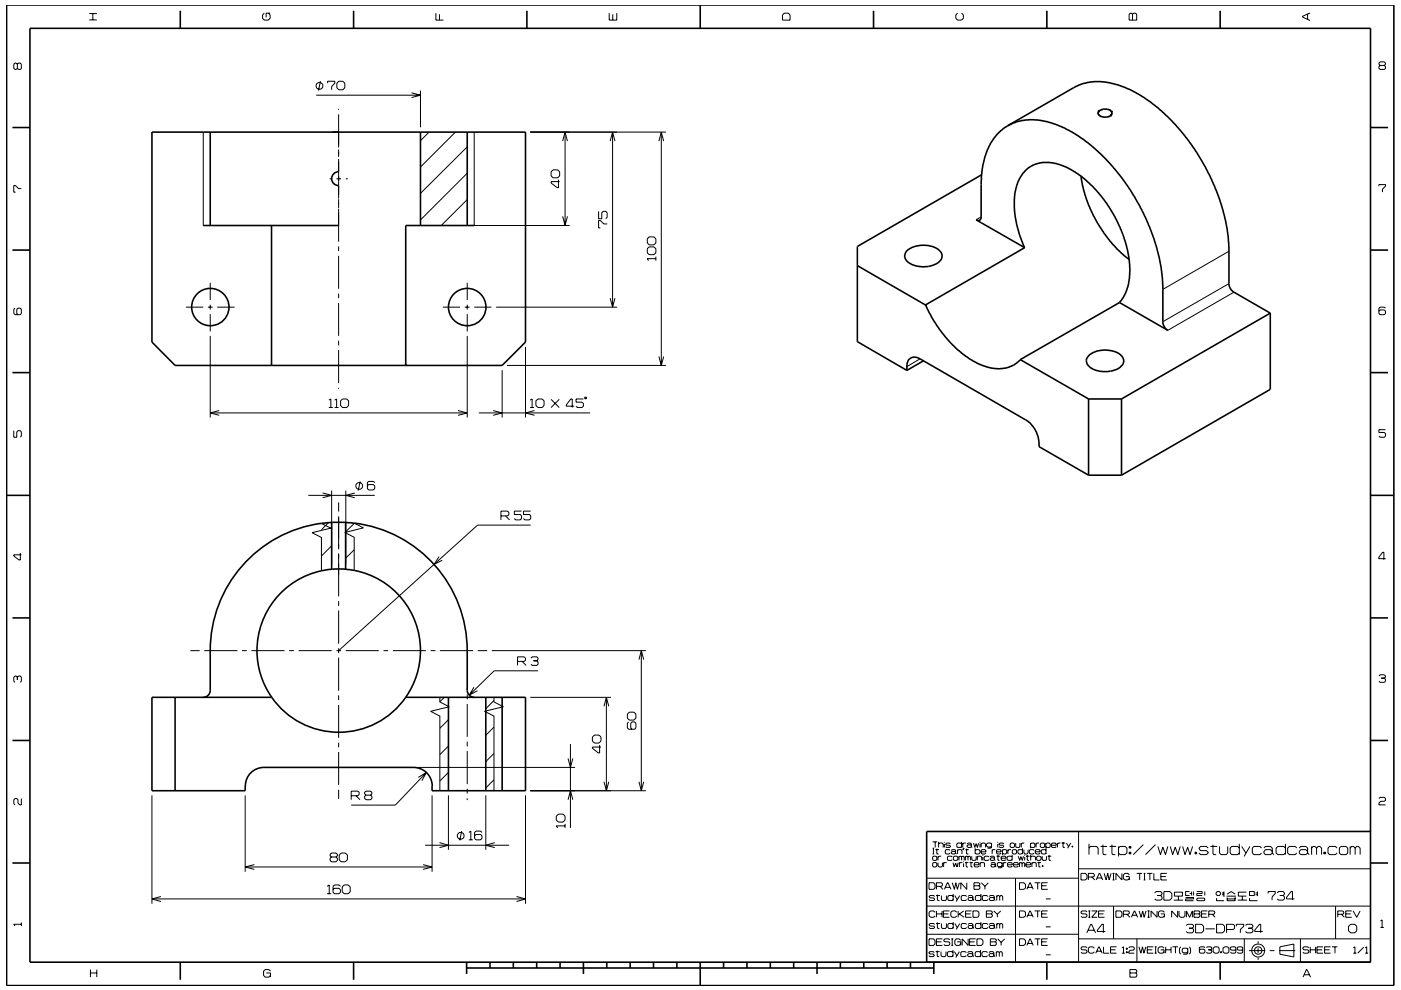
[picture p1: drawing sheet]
<svg xmlns="http://www.w3.org/2000/svg" width="297mm" height="210mm" viewBox="0 0 297 210" stroke-linecap="round" stroke-linejoin="round" font-family="sans-serif">
<g fill="none" stroke="#000" stroke-width=".21">
<path d="M3.7 13.6l-.3-.2h-.2l-.3 .2v.9l.3 .2 .5-.2M3.7 13.6l.2-.2h.4l.2 .2v.9l-.2 .2h-.4l-.2-.2M3.7 13.6v.9M18.9 4.2h1.6M18.9 2.9h1.6M19.7 2.9v1.3M56 2.8l-.3 .4v.7l.3 .4h.9l.4-.4v-.7l-.4-.4M57.3 2.8h-.9v.9M67.9 17.2l-.4 2M69.5 17.6v-.4h1.5v.4l-.7 .8v.6M71.4 17.6l.4-.4h.9l.4 .4v1l-.4 .4h-.9l-.4-.4zM87.2 19.7l2 .5-2 .5"/>
<path d="M89.2 19.2v7.8M92.4 2.8v1.5h1.6M93.2 3v1.3M129.2 2.8v1.5h1.6v-1.5M129.9 3v1.3M166.3 2.8h.8l.4 .4v1.1h-1.6v-1.1zM203 2.8l-.4 .4v.7l.4 .4h.9l.4-.4v-.7l-.4-.4M239.6 2.8h.3l.2 .2 .3-.2h.3l.3 .2v1.3h-1.6v-1.3zM240.1 3v1.3M277.2 3v1.1M277.7 2.7l-1.6 .8v.1l1.6 .8M292.6 13.9l-.2-.3v-.2l.2-.3h.9l.2 .3v.2l-.2 .3"/>
<path d="M292.6 13.9l-.2 .2v.4l.2 .2h.9l.2-.2v-.4l-.2-.2M292.6 13.9h.9M43.1 28v19.8M67 20.2h22.2M69.9 37.9h.4M71.3 37.9h1M71.8 23.1v.2M71.8 24.3v7M71.8 31.7v1.6M71.8 33.7v8.4M71.8 36v.4M71.8 37.4v1"/>
<path d="M71.8 39.4v.4M73.3 37.9h.4M91 28l-1.8 1.8M96.6 28l-7.4 7.4M99.1 36.7l-9.9 9.9M99.1 31.2l-9.9 9.8M100.5 28v19.8M112.4 28h28.8M117.3 36h.9l.5 .4v.9l-.5 .4h-.9l-.5-.4v-.9zM118.4 38.1v1.7h-.3l-1.3-1v-.3h1.9M119.3 29.9l.5-1.9 .5 1.9M119.8 28v19.8"/>
<path d="M129.4 29.9l.5-1.9 .5 1.9M129.9 28v37.1M139.7 29.9l.5-1.9 .5 1.9M140.2 28v49.5M292.4 39.5v-.3h1.3v.3l-.6 .6v.7M4.5 40h-.6l-.6-.6h-.4v1.4h.4M44.6 60v3.6M71.8 42.2v1.9M71.8 44.3v7M71.8 52.3v.9M71.8 54.3v6.9M99.1 42.3l-5.5 5.5"/>
<path d="M99.1 60v3.6M100 47.8h20.8M119.3 45.9l.5 1.9 .5-1.9M126.9 44.8v1.6h.7v-1.3l.3-.3h.5l.3 .3v1l-.3 .3M128.7 47.5h-.7l-.7-.7h-.4v1.5h.4M137.2 52.7l.4-.3h1l.5 .3v.9l-.5 .4h-1l-.4-.4zM137.6 50.2h1l.5 .5v.8l-.5 .4h-1l-.4-.4v-.8zM139.1 54.9h-1.9l.3 .4M139.1 54.4v.9M208 46l-1 .6M260.6 53.3l-14.1 8.1M3.2 65.4l-.3 .2v.9l.3 .3h1.1l.2-.3v-.9l-.2-.2h-.5l-.2 .2v.9l.2 .3"/>
<path d="M39.4 65.1h3.7M44.1 65.1h1M44.6 71.3v17.3M44.6 64.6v1.1M44.6 66.6v3.7M46.1 65.1h3.6M71.8 62.3v.9M71.8 64.3v6.9M71.8 72.3v1M71.8 74.2v7.1M93.9 65.1h3.6M98.6 65.1h1"/>
<path d="M99.1 71.3v17.3M99.1 64.6v1.1M99.1 66.6v3.7M100.5 65.1h3.7M105.2 65.1h25.6M106.5 78.5v10.1M107.5 77.5h33.7M111.4 73.6v15M129.4 63.2l.5 1.9 .5-1.9M139.7 75.6l.5 1.9 .5-1.9M195.1 76.1l-2.8 1.7M260.6 60.2l-14.1 8"/>
<path d="M261.6 62l-14 8.1M293.7 65.4l-.2-.3h-.9l-.2 .3v1.1l.2 .3h.9l.2-.3v-.5l-.2-.3h-.9l-.2 .3M2.9 91.3v1.4h.7v-1.1l.2-.3h.5l.2 .3v.9l-.2 .2M44.6 87.6h54.5M46.5 87.1l-1.9 .5 1.9 .5M69.7 84.9l.4-.3v1.8M69.7 86.4h.9M70.9 86.4h.9M70.9 84.9l.5-.3v1.8M71.8 82.3v.2M72.2 85l.4-.4h.9l.4 .4v1l-.4 .4h-.9l-.4-.4zM97.1 87.1l2 .5-2 .5"/>
<path d="M101.5 87.6h23.6M104.6 87.1l1.9 .5-1.9 .5M112.4 86.4h.8M112.4 84.9l.4-.3v1.8M113.3 87.1l-1.9 .5 1.9 .5M113.6 85l.5-.4h.8l.5 .4v1l-.5 .4h-.8l-.5-.4zM116.8 84.7l1.8 1.7M118.6 84.7l-1.8 1.7M121.7 86.1h-1.6v-.2l.9-1.3h.3v1.8M123.7 84.6h-1.6v.7h1.3l.3 .3v.5l-.3 .3h-1l-.3-.3M123.9 84.3l.3-.1 .2 .3-.3 .1zM293.7 91.1h-1.3v.6h1.1l.2 .3v.5l-.2 .2h-.9l-.2-.2"/>
<path d="M4.3 117.3v1.5h-.2l-1.2-.9v-.2h1.6M65.4 105.1h14.1M68.2 111l1.9 1-3.9 1 2 1v7.1M68.4 104.6l1.9 .5-1.9 .5M69.6 110.9l-1.4 1.4M70.3 115.8l-2.1 2.1M70.3 104.1v15.7M71.8 109.8v4.6M71.8 115.4v1M71.8 117.4v4.6M71.8 106.5v2M71.8 109.5v7"/>
<path d="M71.8 117.5v1M71.8 119.5v7M73.3 104.1v15.7M75.1 111l1.9 1-3.9 .9 2 1.1v7M75.1 116.6l-1.8 1.8M75.1 111l-1.8 1.8M75.2 104.6l-1.9 .5 1.9 .5M76.4 102.1l-.5 1.9M79.5 102.4l-.3-.3h-1.1l-.2 .3v1.2l.2 .3h1.1l.3-.3v-.5l-.3-.3h-1.1l-.2 .3M93.1 118.1l-1.1 1.6 1.8-.9M106.2 109.4h1.4l.3-.3v-.4l-.3-.3h-1.4v1.9M107.2 109.4l.8 .9"/>
<path d="M110.6 108.4h-1.5v.7h1.2l.3 .3v.6l-.3 .3h-1l-.2-.3M112.5 111.4h-11.2l-29.5 26.6M112.5 108.4h-1.5v.7h1.3l.2 .3v.6l-.2 .3h-1.1l-.2-.3M293.8 118.5h-1.5v-.3l.9-1.1h.2v1.6M40.3 138h2M43.3 138h7M51.3 138h1M53.3 138h7M61.3 138h1M63.3 138h7M71.3 138h1M71.8 127.5v1"/>
<path d="M71.8 129.5v7M71.8 137.5v1M71.8 139.5v7M73.3 138h7M81.3 138h1M83.3 138h7M91.3 138h1M93.3 138h7M101.3 138h2M104.3 138h32.6M112.6 139.6l.2-.3h1l.3 .3-.3 .6M135.5 139.9l.5-1.9 .5 1.9"/>
<path d="M136 138v29.7M3.7 143.6l-.3-.2h-.2l-.3 .2v.9l.3 .2M3.7 143.6l.2-.2h.4l.2 .2v.9l-.2 .2M3.7 143.6v.6M71.8 147.5v1M71.8 149.5v7M71.8 157.5v1M71.8 159.5v7M93.3 147.9v1l1.9 1-3.9 1 2 1v15.8M94.2 147.9l-.9 .9M95.1 158.2l-1.8 1.9M95.1 152.7l-1.8 1.8"/>
<path d="M99.1 145.9v.4M99.1 147.3v1M99.1 149.3v7M99.1 157.3v1M99.1 159.3v7M100.5 145.8l-1 1.6 1.7-.9M104.7 154.2l-1.7 1.7M104.7 148.6l-1.7 1.7M104.7 159.8l-1.7 1.7M104.7 147.9v1l2 1-4 1 2 1v15.8M109.7 140.3h1.4l.3-.3v-.4l-.3-.3h-1.4v1.8M110.7 140.3l.8 .8"/>
<path d="M112.4 147.9h17.1M113.1 140.2h.7M113.8 140.2l.3 .3v.4l-.3 .2h-1l-.2-.2M114.1 142.3h-9.3l-5.3 5.1M120.9 157.8v17.8M126 155.9h1l.4 .4v.9l-.4 .4h-1l-.4-.4v-.9zM127.1 158v1.7h-.2l-1.3-1v-.2h1.8M128.1 149.8l.5-1.9 .5 1.9M128.6 147.9v19.8M133.3 153.1l-.3 .3v1l.3 .3h1.3l.2-.3v-1l-.2-.3h-.6l-.3 .3v1l.3 .3M133.4 151h1l.4 .5v.8l-.4 .4h-1l-.4-.4v-.8zM292.4 143.4l.2-.3h.9l.2 .3v.2l-.2 .2"/>
<path d="M292.9 143.8h.6M293.5 143.8l.2 .3v.4l-.2 .2h-.9l-.2-.2M4.5 169.4v1.3h-.3l-.4-.4v-.7l-.2-.2h-.4l-.3 .2v.9l.3 .2M32.2 168.7v23M52 168.7v16.2M71.8 167.5v2M74.5 168.8h1.4l.3-.3v-.4l-.3-.3h-1.4v1.8M75.5 168.8l.8 .8M77.6 168.6l-.3-.2v-.3l.3-.3h1l.3 .3v.3l-.3 .2M77.6 168.6l-.3 .3v.4l.3 .3h1l.3-.3v-.4l-.3-.3M77.6 168.6h1M88.6 162.8h33.3"/>
<path d="M88.7 164.9l1.7-1-1 1.7M90.1 179.3h17.8M90.4 163.9l-6.6 6.9h-9.3M91.6 168.7v16.2M93.2 178.7l1.9 .6-1.9 .5M95.1 168.7v11.5M95.1 163.8l-1.8 1.8M97.9 176.3l-.4 2M99.1 167.3v1M99.1 169.3v.4M99.4 176.6l.4-.3v1.8M99.4 178.1h.8"/>
<path d="M102.2 176.6l-.3-.3h-1l-.3 .3v1.2l.3 .3h1l.3-.3v-.5l-.3-.3h-1l-.3 .3M103 168.7v11.5M104.7 165.4l-1.7 1.7M104.9 178.7l-1.9 .6 1.9 .5M111.4 168.7v23M112.4 167.7h24.5M117.9 173.1l.5-.4h1l.4 .4v.8l-.4 .5h-1l-.5-.5zM119.8 175.2h-1.9l.3 .4M119.8 174.8v.8M120.4 160.9l.5 1.9 .6-1.9M120.4 169.6l.5-1.9 .6 1.9M128.1 165.8l.5 1.9 .5-1.9"/>
<path d="M135.5 165.8l.5 1.9 .5-1.9M197.7 178.6h1M197.7 179.9h.4M197.9 179.9v1.2M198.3 178.6v1.1M198.6 180v1.1h.4M199 179l.2-.2h.6l.2 .2v.7M199 178.6v1.1M200.2 178.6v.1M200.2 179v.7M201.5 179l-.2-.2h-.6l-.2 .3 .2 .2h.6l.2 .3-.2 .1h-.6l-.2-.1M203.9 179l-.2-.2h-.7l-.1 .2v.6l.1 .1h.7l.2-.1"/>
<path d="M203.9 178.6v1.1M204.1 178.8v.9M204.2 179.9h.2l-.2 .4zM204.3 179.9l-.1 .4M204.8 178.8h-.5l-.2 .2M204.9 180v1.1h.4M205 179l.2-.2h.6l.2 .2v.6M206 179.4l-.2-.2h-.6l-.2 .2 .2 .3h.6l.2-.1M206 179.6l.1 .1M206.4 178.8l.3 .9 .3-.8 .2 .8 .3-.9M206.8 179.9v1.2M207.8 178.6v.1"/>
<path d="M207.8 179v.7M208 179l.2-.2h.5l.3 .2v.7M208 178.8v.9M210.2 179l-.2-.2h-.6l-.2 .2v.4l.2 .3h.6l.2-.3M210.2 178.8v.9l-.2 .2h-.6M211.5 178.6v.1M211.5 179v.7M212.8 179l-.2-.2h-.6l-.2 .3 .2 .2h.6l.2 .3-.2 .1h-.6l-.2-.1M214.3 178.8h.6l.2 .2v.6l-.2 .1h-.6l-.1-.1v-.6zM215.3 178.8v.8l.2 .1h.6l.1-.1v-.8M216.5 178.8v.9M216.8 179.9v1.2"/>
<path d="M217.2 178.8h-.5l-.2 .2M218.5 179l.2-.2h.5l.2 .2v.6l-.2 .1h-.5l-.2-.1M218.5 178.8v1.1M219.7 178.8v.9M220.3 178.8h-.5l-.1 .2M220.6 179l.2-.2h.5l.2 .2v.6l-.2 .1h-.5l-.2-.1zM221.7 179l.3-.2h.5l.2 .2v.6l-.2 .1h-.5l-.3-.1M221.7 178.8v1.1M221.8 179.9v1.2M222.9 179.3h1l-.1-.5h-.7l-.2 .2v.6l.2 .1h.7l.1-.1M224.2 178.8v.9M224.8 178.8h-.4l-.2 .2"/>
<path d="M225.1 178.8h.7M225.4 178.6v1.1h.4M226.1 178.8l.5 .8M227 178.8l-.6 1.1M227.3 179.4h.2v.3h-.2zM227.4 179.4v.3M228.7 176.4v27.7M230.9 179.9l.3-.4h1.3l.3 .4v1.4M230.9 179v2.3M233.3 179.5h1.4M233.8 179.2v1.9l.2 .2h.6M235.2 179.5h1.4"/>
<path d="M235.8 179.2v1.9l.2 .2h.5M237.1 179.9l.4-.4h1l.4 .4v1l-.4 .4h-1l-.4-.4M237.1 179.5v2.1M239.4 179.5h.4v.4h-.4zM239.6 179.5v.4M242.4 179.2l-2.1 2.1M245 179.2l-2.1 2.1M245.5 179.5l.5 1.8 .5-1.6 .6 1.6 .5-1.8M248.1 179.5l.5 1.8 .6-1.6 .5 1.6 .5-1.8M250.7 179.5l.5 1.8 .6-1.6 .5 1.6 .6-1.8M256.2 179.9l-.4-.4h-1.2l-.4 .4 .4 .5h1.2l.4 .5-.4 .4h-1.2l-.4-.4M256.6 179.5h1.5"/>
<path d="M257.2 179.2v1.9l.1 .2h.6M258.6 179.5v1.4l.3 .4h1.1l.3-.4v-1.4M262.8 179.9l-.4-.4h-1.2l-.4 .4v1l.4 .4h1.2l.4-.4M262.8 179v2.3M263.3 179.5l.9 1.4M265 179.5l-1.2 2.1M267.5 179.9l-.4-.4h-1.2l-.4 .4v1l.4 .4h1.2l.4-.4M268 179.9l.3-.4h1.1l.3 .4v1M272.5 179.9l-.3-.4h-1.3l-.3 .4v1l.3 .4h1.3l.3-.4M272.5 179v2.3M274.9 179.9l-.3-.4h-1.2l-.4 .4v1l.4 .4h1.2l.3-.4M275.5 179.9l.3-.4h1.1l.3 .4v1"/>
<path d="M278.1 179.9l.3-.4h.4l.3 .4M278.1 179.5v1.8M279.1 179.9l.4-.4h.3l.4 .4v1.4M279.1 179.9v1.4M283.5 179.9l-.4-.4h-1.2l-.3 .4v1l.3 .4h1.2l.4-.4M284.3 179.5h1.1l.3 .4v1l-.3 .4h-1.1l-.3-.4v-1zM286.3 179.9l.3-.4h.3l.4 .4M286.3 179.5v1.8M287.3 179.9l.4-.4h.3l.4 .4v1.4M287.3 179.9v1.4M292.4 169.4l.2-.3h.9l.2 .3v.3l-.2 .3h-.8l-.3 .3v.4h1.3M4.5 195.7v.7"/>
<path d="M4.5 196h-1.6l.3 .4M32.2 190.7h79.2M34.1 190.2l-1.9 .5 1.9 .5M52 183.9h39.6M53.9 183.4l-1.9 .5 1.9 .5M69.3 189.6h.9M69.3 188l.5-.3v1.9M70.3 181.8l-.3-.3v-.3l.3-.3h.9l.3 .3v.3l-.3 .3M70.3 181.8l-.3 .3v.4l.3 .3h.9l.3-.3v-.4l-.3-.3M70.3 181.8h.9M71.9 181.3l.4-.4h.9l.5 .4v1.1l-.5 .4h-.9l-.4-.4zM72.2 188l-.3-.3h-1l-.3 .3v1.3l.3 .3h1l.3-.3v-.6l-.3-.3h-1l-.3 .3"/>
<path d="M72.6 188.1l.4-.4h.8l.4 .4v1l-.4 .5h-.8l-.4-.5zM89.7 183.4l1.9 .5-1.9 .5M109.5 190.2l1.9 .5-1.9 .5M196.5 198.2h32.2M196.5 192.2h94.1M196.6 186.3h32.1M197 199.1h.9l.3 .4v.7l-.3 .3h-.9zM197 187.2h.9l.3 .4v.7l-.3 .3h-.9zM197.7 181.1h.4M197.7 181.8l.2-.2h.6l.1 .2v.5l-.1 .2h-.6l-.2-.2zM197.7 183.1l.2-.1h.6l.1 .1v.6l-.1 .2h-.6l-.2-.2zM198.2 190.2l-.2-.3h-.8l-.2 .3 .2 .3h.8l.2 .3-.2 .2h-.8l-.2-.2"/>
<path d="M198.2 196.1l-.2-.2h-.8l-.2 .2 .2 .3h.8l.2 .2-.2 .3h-.8l-.2-.2M198.2 193.5l-.2-.3h-.7l-.3 .3v.8l.3 .3h.7l.2-.3M198.3 180.2h.8M198.5 189.9h.8M198.5 195.9h.8M198.5 188h1.1l.2-.2v-.4l-.2-.2h-1.1v1.4M198.5 199.8h1.1M198.5 193.2v1.4M198.5 193.8h1.2M198.7 189.7v1.2l.5 .1M198.7 195.7v1.1l.5 .1M198.9 183v.7l.2 .2h.5l.2-.2v-.7"/>
<path d="M198.9 181.6v.9M199.3 188l.6 .6M199.6 181.6h-.5l-.2 .2M199.6 189.9v.9l.2 .2h.6l.3-.2v-.9M199.6 195.9v.8l.2 .2h.6l.3-.2v-.8M199.7 193.2v1.4M199.8 199.1h-1.3v1.4h1.3M200 193.8h1.1M200.1 183v.9M200.2 188.6l.7-1.4h.1l.6 1.4M200.4 188.2h1M200.7 183h-.5l-.1 .1"/>
<path d="M201.3 193.2h-1.3v1.4h1.3M201.4 199.3l-.2-.2h-.9l-.2 .5 .2 .2h.9l.2 .2v.3l-.2 .2h-.9l-.2-.2M201.4 180.4l-.1-.2h-.7l-.2 .2v.5l.2 .2h.7l.1-.2M201.7 180.4l.2-.2h.5l.2 .2v.5M201.7 199.1h.4M201.9 199.1v1.4M201.9 187.2l.5 1.4 .2-1.4 .4 1.4 .4-1.4M201.9 181.8l-.2-.2h-.7l-.1 .2v.5l.1 .2h.7l.2-.2M202.1 183l.2 .9 .3-.9 .3 .9 .3-.9M202.1 190.2l-.2-.3h-.7l-.2 .3v.6l.2 .2h.7l.2-.2M202.1 196.1l-.2-.2h-.7l-.2 .2v.6l.2 .2h.7l.2-.2M202.1 189.6v1.4"/>
<path d="M202.1 195.6v1.3M202.1 181.8l.2-.2h.6l.2 .2v.5l-.2 .2h-.6l-.2-.2zM202.4 189.9l.5 .9M202.4 195.9l.5 .8M202.6 180.8l-.2-.2h-.5l-.2 .2 .2 .3h.5l.2-.2M202.6 180.9l.2 .2M202.9 193.5l-.3-.3h-.7l-.3 .3v.8l.3 .3h.7l.3-.3M202.9 199.8h.8v.7M203 180.4l.2-.2h.6l.2 .2v.7M203 180.2v.9M203.2 193.2v1.4M203.3 181.8l.2-.2 .4 .2"/>
<path d="M203.3 181.6v.9M203.4 193.8l1 .8M203.4 183v.9M203.5 189.9l-.8 1.3M203.5 195.9l-.8 1.2M203.7 199.5l-.3-.4h-.7l-.3 .4v.7l.3 .3h.7l.3-.3M203.9 181.8v.7M203.9 181.8l.1-.2 .4 .2v.7M204 183h-.4l-.2 .1M204.3 182.7v.2M204.3 183.1v.8M204.3 193.2l-1.1 .8"/>
<path d="M204.6 183h.7M204.7 180.2h.7M204.7 181.6v.9M204.7 181.8l.1-.2 .4 .2M204.7 193.8h1.1M204.8 182.8v1l.4 .1M204.9 190.2l-.2-.3h-.7l-.2 .3v.6l.2 .2h.7l.2-.2M204.9 196.1l-.2-.2h-.7l-.2 .2v.6l.2 .2h.7l.2-.2M205 187.2v1.4l-1.3-1.4v1.4M205.2 190.2l.2-.3h.7l.2 .3v.6M205.2 196.1l.2-.2h.7l.2 .2v.6M205.2 181.8v.7"/>
<path d="M205.2 181.8l.2-.2 .4 .2v.7M205.3 199.1v1.4l-1.3-1.4v1.4M205.6 183h.7M205.6 199.8h1M205.9 182.8v1l.3 .1M206 193.2h-1.3v1.4h1.3M206 181.6v.7l.2 .2h.6l.2-.2v-.7M206.3 193.2h1l.3 .3v.8l-.3 .3h-1zM206.3 190.6l-.2-.2h-.7l-.2 .2 .2 .4h.7l.2-.2M206.3 196.5l-.2-.2h-.7l-.2 .2 .2 .4h.7l.2-.2M206.3 190.8l.2 .2M206.3 196.7l.2 .2"/>
<path d="M206.5 187.2h1.1l.2 .2-.2 .5 .2 .2v.3l-.2 .2h-1.1zM206.5 187.9h1.1M206.5 183.4h1.1l-.2-.4h-.7l-.2 .1v.6l.2 .2h.7l.2-.2M206.8 180.4l.1-.2h.7l.2 .2v.5l-.2 .2h-.7l-.1-.2M206.8 199.1h-1.2v1.4h1.2M207.1 199.1h1l.3 .4v.7l-.3 .3h-1zM207.2 181.8l.2-.2h.5l.2 .2v.7M207.2 181.6v.9M207.8 183.1l.2-.1h.6l.1 .1v.8M207.8 183v.9M208 190.2l-.2-.3h-.8l-.2 .3v.6l.2 .2h.8l.2-.2M208 196.1l-.2-.2h-.8l-.2 .2v.6l.2 .2h.8l.2-.2"/>
<path d="M208 189.6v1.4M208 195.6v1.3M208 180.7h1v-.3l-.2-.2h-.6l-.2 .2v.5l.2 .2h.6l.2-.2M208.1 187.2l.7 .8M208.4 181.3v.2M208.4 181.8v.7M208.8 188v.6M209.1 193.2h1.1l.2 .2-.2 .4 .2 .2v.3l-.2 .3h-1.1zM209.1 193.8h1.1M209.5 190.2l-.3-.3h-.7l-.2 .3v.6l.2 .2h.7l.3-.2M209.5 196.1l-.3-.2h-.7l-.2 .2v.6l.2 .2h.7l.3-.2M209.5 187.2l-.7 .8"/>
<path d="M209.7 181.8l-.2-.2h-.7l-.1 .2v.5l.1 .2h.7l.2-.2M209.7 190.2l.3-.3h.6l.2 .3v.6M209.7 196.1l.3-.2h.6l.2 .2v.6M209.9 181.8l.2-.2h.5l.3 .2v.5M210 199.1h1l.2 .2-.2 .5 .2 .2v.3l-.2 .2h-1zM210 199.8h1M210.1 183.1l.2-.1h.5l.2 .1v.6M210.4 180.2v.9M210.7 193.2l.8 .7M210.8 190.6l-.2-.2h-.6l-.3 .2v.2l.3 .2h.6l.2-.2M210.8 196.5l-.2-.2h-.6l-.3 .2v.2l.3 .2h.6l.2-.2M210.8 190.8l.2 .2"/>
<path d="M210.8 196.7l.2 .2M210.9 182.2l-.3-.3h-.5l-.2 .3 .2 .3h.5l.3-.2M210.9 182.3l.1 .2M211 183.5l-.2-.2h-.5l-.2 .2 .2 .4h.5l.2-.2M211 183.7l.2 .2M211 180.2h-.4l-.2 .2M211.3 181.6h.7M211.3 180.7h1l-.2-.5h-.6l-.2 .2v.5l.2 .2h.6l.2-.2M211.3 190.2l.2-.3 .5 .3M211.3 189.9v1.1M211.3 195.9v1M211.3 196.1l.2-.2 .5 .2"/>
<path d="M211.5 193.9v.7M211.5 199.1l.8 .8M211.6 181.4v1l.3 .1M212 190.2l.2-.3 .4 .3v.8M212 190.2v.8M212 196.1v.8M212 196.1l.2-.2 .4 .2v.8M212.2 193.2l-.7 .7M212.3 182h1v-.2l-.2-.2h-.6l-.2 .2v.5l.2 .2h.6l.2-.2M212.3 199.9v.6M212.5 183.1l-.2-.1h-.7l-.2 .1v.5l.2 .2h.7l.2-.2M212.5 183v.9l-.2 .2h-.7"/>
<path d="M212.6 180.4l.1-.2h.6l.1 .2v.5l-.1 .2h-.6l-.1-.2M212.6 180.2v1.1M212.7 183v.9M213 199.1l-.7 .8M213.4 183h-.5l-.2 .1M213.6 183.4h1l-.1-.4h-.7l-.2 .1v.6l.2 .2h.7l.1-.2M213.7 180.2v.9M214.4 180.2h-.5l-.2 .2M214.6 181.8l-.2-.2h-.7l-.2 .2v.5l.2 .2h.7l.2-.2M214.6 181.3v1.2M214.6 180.4l.2-.2h.5l.2 .2v.5l-.2 .2h-.5l-.2-.2zM214.9 183.4h1l-.2-.4h-.6l-.2 .1v.6l.2 .2h.6l.2-.2"/>
<path d="M215.3 186.3v17.8M215.9 181.6l.3 .9 .2-.8 .3 .8 .3-.9M216.2 183v.9M216.2 183.1l.2-.1 .3 .1M216.2 199.1h.9l.3 .4v.7l-.3 .3h-.9zM216.2 187.2h.9l.3 .4v.7l-.3 .3h-.9zM216.2 193.2h.9l.3 .3v.8l-.3 .3h-.9zM216.7 183.1l.2-.1 .4 .1v.8M216.7 183.1v.8M216.8 180.4l-.2-.2h-.6l-.2 .2v.5l.2 .2h.6l.2-.2M217.1 180.2v.7l.2 .2h.5l.2-.2v-.7M217.3 181.3v.2"/>
<path d="M217.3 181.8v.7M217.5 183.4h1l-.1-.4h-.7l-.2 .1v.6l.2 .2h.7l.1-.2M217.5 181.6h.8M217.7 194.6l.7-1.4 .7 1.4M217.7 188.6l.7-1.4 .7 1.4M217.8 181.4v1l.4 .1M217.9 194.1h1M217.9 188.2h1M218.5 181.8l.2-.2h.6l.2 .2v.7M218.5 181.3v1.2M218.8 183.1l.2-.1h.5l.2 .1v.8M218.8 183v.9"/>
<path d="M219.2 180.4l-.1-.2h-.7l-.2 .2v.5l.2 .2h.7l.1-.2M219.4 199.1h1.2M219.4 193.2h1.2M219.4 187.2h1.2M219.5 180.7h1l-.2-.5h-.6l-.2 .2v.5l.2 .2h.6l.2-.2M219.8 181.8l.2-.2h.5l.2 .2v.5l-.2 .2h-.5l-.2-.2zM220 183h.7M220 187.2v1.4M220 193.2v1.4M220 199.1v1.4M220.3 182.8v1l.3 .1M220.8 199.8h1.1"/>
<path d="M220.8 193.8h1.1M220.8 187.9h1.1M221 183.6h.1v.2h-.1zM221 181.6v.7l.1 .2h.6l.2-.2v-.7M221.1 183.6v.2M221.7 196.6h1.1M221.7 190.7h1.1M221.8 180.4l-.2-.2h-.6l-.2 .2v.5l.2 .2h.6l.2-.2M222.1 199.1h-1.3v1.4h1.3M222.1 187.2h-1.3v1.4h1.3M222.1 193.2h-1.3v1.4h1.3M222.1 181.6h.8"/>
<path d="M222.4 181.4v1l.4 .1M228.7 199.1h61.9M228.7 184.3h61.9M229.2 185.2h.9l.4 .4v.7l-.4 .3h-.9zM230.4 197.9l.9-1.9h.1l.9 1.9M230.5 193.4l-.2-.2h-.9l-.2 .2 .2 .4h.9l.2 .2v.3l-.2 .3h-.9l-.2-.3M230.7 197.3h1.3M230.8 186h1l.2-.2v-.3l-.2-.3h-1v1.4M230.8 193.2h.4M230.8 194.6h.4M231 193.2v1.4M231.5 186l.6 .6"/>
<path d="M231.5 193.2h1.1l-1.1 1.4h1.1M232.4 186.6l.6-1.4h.2l.6 1.4M232.6 186.2h1M232.9 193.8h1.1M234.1 185.2l.4 1.4 .4-1.4 .3 1.4 .4-1.4M234.2 193.2h-1.3v1.4h1.3M234.4 197.6h-1.7v-.3l.9-1.3h.3v1.9M235.9 185.2h.4M235.9 186.6h.4M236.1 185.2v1.4M236.1 192.2v6.9M236.6 193.2h1l.3 .3v.8l-.3 .3h-1z"/>
<path d="M237.9 185.2v1.4l-1.3-1.4v1.4M238.2 193.9h1l.2-.2v-.3l-.2-.2h-1v1.4M238.7 185.9h.7v.7M238.9 193.9l.7 .7M239.4 180.8h.4v.3h-.4zM239.4 185.6l-.3-.4h-.6l-.3 .4v.7l.3 .3h.6l.3-.3M239.6 180.8v.3M239.9 194.6l.6-1.4 .7 1.4M240.1 194.1h.9M241 185.2h1.1M241 199.1v5M241.5 193.2l.4 1.4 .4-1.4 .3 1.4 .4-1.4"/>
<path d="M241.6 185.2v1.4M242.5 185.2h.4M242.5 186.6h.4M242.7 185.2v1.4M243.2 185.2h1.1M243.3 193.2h.5M243.3 194.6h.5M243.5 193.2v1.4M243.8 185.2v1.4M244.6 185.2v1.4h1.2M244.8 189.4l.3-.3h1l.3 .3v.2l-.3 .3M245.3 193.2v1.4l-1.2-1.4v1.4"/>
<path d="M245.4 189.9h.7M246.1 189.9l.3 .3v.5l-.3 .2h-1l-.3-.2M246.1 193.8h.8v.8M246.1 185.9h1.1M246.8 189.1h1.2l.5 .4v1l-.5 .4h-1.2zM246.9 193.5l-.4-.3h-.6l-.3 .3v.8l.3 .3h.6l.4-.3M247.4 185.2h-1.3v1.4h1.3M248.9 190.9h1.9M249 189.2h1.7v.9h-1.7zM249.7 193.2v1.4l-1.3-1.4v1.4M249.8 190.1v.8M250 193.2v1.1l.3 .3h.6l.3-.3v-1.1"/>
<path d="M251.4 190.4h1.7v.3h-1.7v.3h1.7M251.5 196.3l.3-.3h1l.3 .3v.3l-.3 .3M251.5 194.6v-1.4l.7 1.4 .6-1.4v1.4M252.1 196.9h.7M252.2 189.1h-.8v.8h.8M252.2 189.5h.4M252.6 189.1v.8M252.8 196.9l.3 .2v.5l-.3 .3h-1l-.3-.3M253.1 189.1v.8M253.1 193.2h1.1l.2 .2-.2 .4 .2 .3v.2l-.2 .3h-1.1zM253.1 193.8h1.1M253.4 180.8h.3v.3h-.3z"/>
<path d="M253.5 196h1.3l.4 .5v.9l-.4 .5h-1.3zM253.5 180.8v.3M253.7 189.1h1.2v.4h-1.2v.4h1.2M253.7 190.7l.2-.2h1.4l.1 .4-.1 .1h-1.4zM254.7 193.8h1.1M255.4 189.1v.8M255.6 197h2M256 193.2h-1.3v1.4h1.3M256.3 193.9h1l.3-.2v-.3l-.3-.2h-1v1.4M257 193.9l.6 .7M257.9 196h1.3l.4 .5v.9l-.4 .5h-1.3zM257.9 190.5v.5h1.6"/>
<path d="M258.1 189.1h.4l.3 .3v.2l-.3 .3h-.4l-.3-.3zM259.1 189.4h.4M259.1 189.8h.4M259.5 189.1v1.1M260.1 197.1h1.4l.2-.2v-.6l-.2-.3h-1.4v1.9M260.1 190.1h1.9M260.2 190.7h1.7M260.2 190.4v.6h1.7v-.6M260.2 189.6l.8-.5 .9 .5M262.1 196.5v-.5h1.6v.5l-.7 .6v.8M262.4 190.9h2M263.4 190.1v.8"/>
<path d="M263.8 199.1v5M264.1 196.3l.3-.3h.9l.3 .3v.3l-.3 .3M264.2 189.2h-1.6v.9h1.6M264.7 196.9h.6M264.9 189.1h1v.8h-1zM264.9 190.5v.5h1.7M265.3 196.9l.3 .2v.5l-.3 .3h-.9l-.3-.3M266.2 189.4h.4M266.2 189.8h.4M266.6 189.1v1M266.7 199.6v.5M267.7 197.6h-1.7v-.3l1-1.3h.3v1.9"/>
<path d="M268.9 189.5v-.4h1.5v.4l-.7 .7v.7M269.7 180.6l-.3-.4h-1.1l-.3 .4v.3l.3 .4h1.1l.3-.4M269.7 180.9l.4 .4M270.8 189.4l.3-.3h1l.2 .3-.2 .5M271.4 189.9h.7M272.1 189.9l.2 .3v.5l-.2 .2h-1l-.3-.2M274.4 190.7h-1.6v-.3l.9-1.3h.3v1.8M275.7 199.1v5M277.2 180.6l-.3-.4h-1.1l-.3 .4v.3l.3 .4h1.1l.3-.4M277.2 180.9l.4 .4M280.7 180.8h.3v.3h-.3zM280.9 180.8v.3"/>
<path d="M283.2 192.2v6.9M283.6 193.9h1.1l.2-.2v-.3l-.2-.2h-1.1v1.4M284.4 193.9l.6 .7M285.3 193.8h1.1M285.9 196.5l.5-.5h.8l.5 .5v.9l-.5 .5h-.8l-.5-.5zM286.6 193.2h-1.3v1.4h1.3M286.9 193.2l.8 1.4 .7-1.4M292.7 195.4l.3-.3v1.6M292.7 196.7h.7M19.2 206.4h1.3M19.2 205.7v1.6M20.5 205.7v1.6"/>
<path d="M56.5 206.4h.9v.9M57.4 206l-.4-.4h-.8l-.3 .4v.9l.3 .4h.8l.4-.4M198.1 202l-.2-.2h-.8l-.2 .2 .2 .3h.8l.2 .3-.2 .3h-.8l-.2-.2M198.4 201.8h.8M198.7 201.6v1.2l.4 .1M199.5 201.8v.9l.2 .2h.7l.2-.2v-.9M201.7 200.5h.4M202.1 202l-.3-.2h-.7l-.2 .2v.7l.2 .2h.7l.3-.2M202.1 201.5v1.4M202.3 201.8l.6 .9M203.4 201.8l-.8 1.3M204.9 202l-.3-.2h-.7l-.2 .2v.7l.2 .2h.7l.3-.2"/>
<path d="M205.1 202.1l.3-.3h.6l.2 .3v.6M206.2 202.5l-.2-.2h-.6l-.3 .2v.2l.3 .2h.6l.2-.2M206.2 202.7l.3 .2M207.9 202.1l-.2-.3h-.7l-.2 .3v.6l.2 .2h.7l.2-.2M207.9 201.5v1.4M209.4 202.1l-.2-.3h-.8l-.2 .3v.6l.2 .2h.8l.2-.2M209.7 202.1l.2-.3h.6l.2 .3v.6M210.7 202.5l-.2-.2h-.6l-.2 .2 .2 .4h.6l.2-.2M210.7 202.7l.2 .2M211.2 201.8v1.1M211.2 202.1l.2-.3 .5 .3M211.9 202.1l.2-.3 .4 .3v.8"/>
<path d="M211.9 202.1v.8M217.7 200.5l.7-1.4 .7 1.4M217.9 200.1h1M221.7 202.5h1.1M230.5 201l-.2-.2h-.9l-.2 .4 .2 .3h.9l.2 .2v.3l-.2 .2h-.9l-.2-.2M232 201.1l-.3-.3h-.6l-.3 .3v.8l.3 .3h.6l.3-.3M232.3 202.2l.7-1.4 .7 1.4M232.5 201.8h1M234 200.8v1.4h1.2M235.5 201.5h1M236.7 200.8h-1.2v1.4h1.2M237.9 202.2h.6"/>
<path d="M237.9 201l.3-.2v1.4M238.8 201.1h.2v.2h-.2zM238.8 201.9h.2v.2h-.2zM238.9 201.1v.2M238.9 201.9v.2M239.3 201l.2-.2h.8l.2 .2v.3l-.2 .2h-.7l-.3 .4v.3h1.2M239.6 205.6h1.2l.2 .3-.2 .5 .2 .2v.4l-.2 .3h-1.2zM239.6 206.4h1.2M241.5 200.8l.4 1.4 .3-1.4 .3 1.4 .4-1.4M243.2 201.5h1.1M244.5 200.8h-1.3v1.4h1.3M244.8 200.8h.4"/>
<path d="M244.8 202.2h.4M245 200.8v1.4M246.1 201.5h.7v.7M246.8 201.1l-.3-.3h-.6l-.4 .3v.8l.4 .3h.6l.3-.3M247.1 201.5h1.2M247.1 200.8v1.4M248.3 200.8v1.4M248.6 200.8h1.2M249.2 200.8v1.4M250.4 200.8a1.09 1.09 0 0 0 0 1.6M251.8 201.3l-.2-.2h-.7l-.2 .2v.6l.2 .2h.7l.2-.2M251.8 201.1v1.1l-.2 .2h-.7"/>
<path d="M252.1 200.8a1.1 1.1 0 0 1 0 1.6M255.5 201l-.2-.2h-.8l-.2 .2v1l.2 .2h.8l.2-.2v-.5l-.2-.2h-.8l-.2 .2M255.8 201l.2-.2h.7l.2 .2-.2 .5M256.2 201.5h.5M256.7 201.5l.2 .2v.3l-.2 .2h-.7l-.2-.2M257.2 201.1l.3-.3h.7l.3 .3v.8l-.3 .3h-.7l-.3-.3zM258.8 201.9h.2v.2h-.2zM258.9 201.9v.2M259.3 201.1l.3-.3h.7l.3 .3v.8l-.3 .3h-.7l-.3-.3zM262 201.3l-.2 .2h-.7l-.2-.2v-.3l.2-.2h.7l.2 .2v1l-.2 .2h-.7l-.2-.2M263.5 201.3l-.2 .2h-.8l-.2-.2v-.3l.2-.2h.8l.2 .2v1l-.2 .2h-.8l-.2-.2M264.8 201.6h3.4"/>
<path d="M266.7 201.1v1M266.7 203.1v.5M269.2 201.6h1M271.2 201.6h3.4M274.3 203l-2.9-.6v-1.6l2.9-.6v2.8M276.3 207.3l.7-1.6h.1l.8 1.6M276.5 206.8h1.1M277.5 201l-.2-.2h-.9l-.2 .4 .2 .3h.9l.2 .2v.3l-.2 .2h-.9l-.2-.2M277.8 201.5h1.1M277.8 200.8v1.4M278.9 200.8v1.4M279.2 201.5h1.1"/>
<path d="M280.5 200.8h-1.3v1.4h1.3M280.8 201.5h1.1M282.1 200.8h-1.3v1.4h1.3M282.4 200.8h1.1M283 200.8v1.4M286.9 202.2h.7M286.9 201l.4-.2v1.4M289.1 200.9l-1.2 1.3M289.4 202.2h.7M289.4 201l.4-.2v1.4"/>
<circle cx="67.7" cy="18.2" r=".73"/>
<circle cx="76.2" cy="103.1" r=".73"/>
<circle cx="97.7" cy="177.3" r=".72"/>
<circle cx="266.8" cy="201.6" r="1.38"/>
<circle cx="266.8" cy="201.6" r=".79"/>
</g>
<g fill="none" stroke="#000" stroke-width=".34">
<path d="M1.4 1.1h294.1v207.9h-294.1zM6.4 6h284.2v198.1h-284.3zM38.2 2.3v3.7M75 2.3v3.7M111.7 2.3v3.7M148.5 1.1v4.9M185.2 2.3v3.7M222 2.3v3.7M258.7 2.3v3.7M2.6 27h3.7M32.2 28h79.2v44.6l-4.9 4.9h-69.4l-4.9-4.9zM44.6 28v19.8"/>
<path d="M71.8 36.4a1.48 1.48 0 0 0-1.5 1.5 1.48 1.48 0 0 0 1.5 1.5M89.2 28v19.8M99.1 28v19.8M208.1 37.1l-26.3 15.2v20.2l10.5 6.1M213.7 26.7l1.6-.8 1.3-.3 2.6-.2 2.7 .4 2.8 .9 2.6 1.3 3.5 2.4 2.8 2.4 3 3.4 2.5 3.3 2.5 4.1 2.1 4.5 1.5 4.1 .8 3.8 .5 3.1v9.1a2.25 2.25 0 0 0 1.1 1.9l-10.2-5.9M213.7 26.7l14.2-8.2 1.3-.6 1.4-.4 2.8-.2 3.7 .7 3 1.3 3.7 2.2 2.4 2 2.4 2.3 3.4 4 1.7 2.5 1.9 3.2 1.8 3.8 1.9 5.3 .9 4.2 .4 3.6v7.7a2.24 2.24 0 0 0 1 1.9l7.7 4.4M213.7 26.7l-1.6 1.1-1.3 1.4-1.1 1.9-.9 2.1-.5 2.1-.2 2.1-.1 8.6a.63 .63 0 0 1-.3 .7 .63 .63 0 0 1-.7-.1l10.3 5.9M229.2 37.4l.4 2.2 .6 2.3 1 2.5 1.2 2.4 1.7 2.8 1.7 2.1 2 2 1.6 1.4M233 23.6l.6-.4 1.1-.1 .7 .3 .4 .4-.2 .7-.9 .3-1.2-.1-.5-.3a.48 .48 0 0 1 0-.8zM290.6 27h3.7M2.6 53h3.7M43.1 47.8h28.7"/>
<path d="M57.6 47.8v29.7M100.5 47.8h-14.5v29.7M181.8 56.3l14.4 8.4M192.4 53.1a5.8 5.8 0 0 1 6.9 .1 1.69 1.69 0 0 1-.9 2.8 5.6 5.6 0 0 1-6.3-.8l-.3-1 .3-.7zM217.3 52.5l-21.1 12.2M217.3 52.5l-1.4-3.7-.8-4 .1-3.8 .4-1.8 .5-1.2 .9-1.3 .9-1 1-.6 1.6-.6h2l1.4 .2 2 .7 1.3 .6 3.1 2.3 1.5 1.4 2.2 2.6 2.8 4.4 1.5 3.6 1 4.3 .2 3.8-.2 1.7-.5 1.8-.6 1.2-.8 1.1M290.6 53h3.7M2.6 79h3.7M192.3 78.6v-.8a1.72 1.72 0 0 1 .8-1.9 1.72 1.72 0 0 1 2 .2l22.4 13a6.1 6.1 0 0 1 2.8 4.8v.8l10.5 6.1v-16.2M195.8 76.5l-3.5 2.1M196.2 64.7l1.9 3.5 2.4 3.4 2.7 2.7 1.5 1.3 1.6 1 2.8 1.2 1.2 .3 1.6 .1 1.4-.1 1.1-.4 1.2-.7 .7-.7M216.3 76.3l14.5 8.3"/>
<path d="M230.8 75.5a5.6 5.6 0 0 1 7.1 .1 1.64 1.64 0 0 1-.8 2.5 5.7 5.7 0 0 1-6.4-.6l-.2-.4-.2-.8zM237.4 64.2l-21.1 12.1M269.3 66.4v16.2l-31.5 18.2v-16.2M269.3 66.4l-31.5 18.2M290.6 79h3.7M230.8 84.6h7M1.4 105.1h4.9M68.1 111a27.2 27.2 0 0 0-23.5 27v8.4a1.47 1.47 0 0 1-1.5 1.5M70.3 110.8h2.3a27.2 27.2 0 0 1 26.5 27.2v8.4M70.3 110.8l-2.1 .2M70.3 110.8v9.9M73.3 110.8v9.9"/>
<path d="M230.8 100.8h7M290.6 105.1h4.9M2.6 131.1h3.7M70.3 120.7h2a17.3 17.3 0 0 1 13.7 27.2M70.3 120.7a17.3 17.3 0 0 0-13.5 26 17.3 17.3 0 0 0 29.2 1.2M290.6 131.1h3.7M2.6 157.1h3.7M37.1 147.9v19.8M57.6 147.9h-25.4v19.8h19.8a4.3 4.3 0 0 1 2.4-4.6l1.6-.3h31.7a4 4 0 0 1 3.9 3.9M86 147.9h25.4v19.8h-19.8v-1M95.1 147.9v19.8M99.1 146.4a1.49 1.49 0 0 0 1.4 1.5"/>
<path d="M103 147.9v19.8M106.5 147.9v19.8M290.6 157.1h3.7M290.6 176.4h-94.1v27.7M2.6 183h3.7M290.6 183h3.7M38.2 204.1v3.7M75 204.1v3.7M98.9 205.3h99.1M98.9 204.1v2.5M103.9 204.1v1.2M108.8 204.1v1.2"/>
<path d="M113.8 204.1v1.2M118.7 204.1v1.2M123.7 204.1v2.5M128.6 204.1v1.2M133.6 204.1v1.2M138.6 204.1v1.2M143.5 204.1v1.2M148.5 204.1v4.9M153.4 204.1v1.2M158.4 204.1v1.2M163.3 204.1v1.2M168.3 204.1v1.2"/>
<path d="M173.2 204.1v2.5M178.2 204.1v1.2M183.1 204.1v1.2M188.1 204.1v1.2M193 204.1v1.2M198 204.1v2.5M222 204.1v3.7M258.7 204.1v3.7"/>
<circle cx="44.6" cy="65.1" r="4"/>
<circle cx="99.1" cy="65.1" r="4"/>
</g>
</svg>
